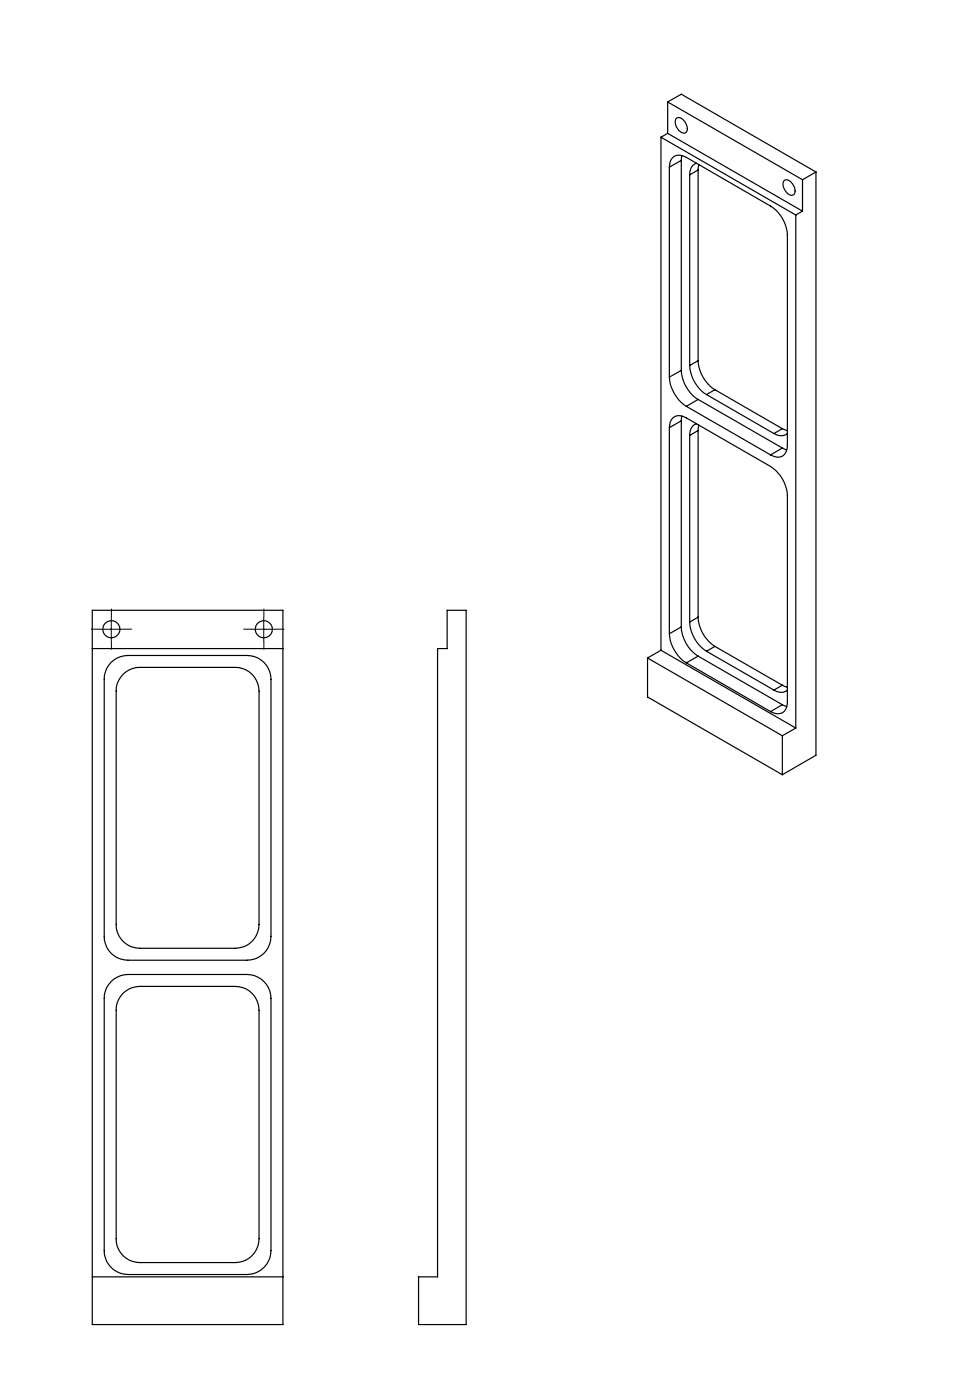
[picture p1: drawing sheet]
<svg xmlns="http://www.w3.org/2000/svg" width="200mm" height="294mm" viewBox="0 0 200 294" stroke-linecap="round" stroke-linejoin="round" font-family="sans-serif">
<g fill="none" stroke="#000" stroke-width=".25">
<path d="M138.7 28.8l28.3 16.4M138.7 28.8v107.8M140.1 21.4l28.3 16.3M140.1 28l28.3 16.3M140.1 21.4v6.6M140.1 21.4l2.9-1.6 28.2 16.3M140.1 28l-1.4 .8M140.5 35.1a2.17 2.17 0 0 1 1-2.3 2.17 2.17 0 0 1 2.5 .3l17.7 10.2a7.6 7.6 0 0 1 3.5 6.1v44.1a2.15 2.15 0 0 1-1 2.3 2.15 2.15 0 0 1-2.5-.3M140.5 35.1v44.1M141.9 24.9a1.65 1.65 0 0 1 2.2 1.3 1.01 1.01 0 0 1 .2 1.1 1.01 1.01 0 0 1-.9 .6 2.31 2.31 0 0 1-1.5-3zM143 33.7v44.1M143 33.7l-2.5 1.4"/>
<path d="M143.1 32.7l-.1 1M144.7 36.7v40.1M146.2 34.3a2.28 2.28 0 0 0-1.5 2.4M146.5 35.7l-1.8 1M146.5 35.7v40M146.6 34.6l-.1 1.1M164.6 37.9a1.24 1.24 0 0 1 1.7 .7l.5 1.1a.89 .89 0 0 1-.3 1.2 .89 .89 0 0 1-1.2-.2 2.21 2.21 0 0 1-.7-2.8zM168.4 37.7v6.6M171.2 36.1l-2.8 1.6M171.2 36.1v122.5l-7 4.1M167 45.2v107.7M168.4 44.3l-1.4 .9"/>
<path d="M140.5 79.2a7.9 7.9 0 0 0 3.5 6.1M143 77.8a7.8 7.8 0 0 0 3.5 6.1M143 77.8l-2.5 1.4M144.7 76.8a7.8 7.8 0 0 0 3.6 6.1M146.5 75.7a7.8 7.8 0 0 0 3.5 6.1M146.5 75.7l-1.8 1.1M140.5 89.8a2.17 2.17 0 0 1 1-2.3 2.17 2.17 0 0 1 2.5 .3l17.7 10.2a7.8 7.8 0 0 1 3.5 6.1v43.3a2.15 2.15 0 0 1-1 2.3 2.15 2.15 0 0 1-2.5-.3M140.5 89.8v43.3M143 88.4v43.3M143 88.4l-2.5 1.4M143.1 87.4l-.1 1M144 85.3l17.7 10.2"/>
<path d="M144.7 91.4v39.2M146.2 89a2.28 2.28 0 0 0-1.5 2.4M146.5 83.9l17.7 10.2M146.5 90.4v39.2M146.5 83.9l-2.5 1.4M146.5 90.4l-1.8 1M146.6 89.3l-.1 1.1M148.3 82.9l14.1 8.1M150 81.8l-1.7 1.1M150 81.8l14.2 8.2M162.4 91a2.37 2.37 0 0 0 2.8 0M164.2 94.1l.9 .4"/>
<path d="M164.2 90l1 .4M164.2 94.1l-2.5 1.4M164.2 90l-1.8 1M19.4 128.2h40v150h-40zM19.4 136.2h40M23.3 139.1a5 5 0 0 1 3.5-1.5h25.1a5 5 0 0 1 5 5.1v53.9a5 5 0 0 1-5 5h-25.1a4.9 4.9 0 0 1-4.9-5v-53.9a5.2 5.2 0 0 1 1.4-3.6zM93.8 128.2h4v150h-10v-10.1h4v-131.9h2zM135.9 138.2l28.3 16.3M135.9 138.2v8.2l28.3 16.3M138.7 136.6l28.3 16.3M138.7 136.6l-2.8 1.6M140.5 133.1a7.9 7.9 0 0 0 3.5 6.1"/>
<path d="M143 131.7a7.8 7.8 0 0 0 3.5 6.1M143 131.7l-2.5 1.4M144 139.2l17.7 10.2M144.7 130.6a7.8 7.8 0 0 0 3.6 6.2M146.5 129.6a7.8 7.8 0 0 0 3.5 6.1M146.5 137.8l17.7 10.2M146.5 129.6l-1.8 1M146.5 137.8l-2.5 1.4M148.3 136.8l14.1 8.1M150 135.7l-1.7 1.1M150 135.7l14.2 8.2M25.8 141.6a5 5 0 0 1 3.6-1.4h20a5 5 0 0 1 5 4.9v49a5 5 0 0 1-5 5h-20a4.9 4.9 0 0 1-5-5v-49a4.8 4.8 0 0 1 1.4-3.5z"/>
<path d="M162.4 144.9a2.24 2.24 0 0 0 2.8 0M164.2 148l.9 .4M164.2 143.9l1 .4M164.2 154.5v8.2M164.2 148l-2.5 1.4M164.2 143.9l-1.8 1M167 152.9l-2.8 1.6M23.3 206.1a5.2 5.2 0 0 1 3.5-1.5h25.1a5.1 5.1 0 0 1 5 5.1v52.9a5.1 5.1 0 0 1-5 5h-25.1a5 5 0 0 1-4.9-5v-52.9a5 5 0 0 1 1.4-3.6zM25.8 208.6a5 5 0 0 1 3.6-1.5h20a5 5 0 0 1 5 5.1v47.9a5 5 0 0 1-5 5h-20a4.9 4.9 0 0 1-5-5v-47.9a4.8 4.8 0 0 1 1.4-3.6zM19.4 268.1h40"/>
<circle cx="23.4" cy="132.1" r="1.79"/>
<circle cx="55.4" cy="132.1" r="1.79"/>
</g>
<path d="M20.9 132.1h-1.8M23.4 129.6v-1.8M23.4 134.6v1.8M25.9 132.1h1.8M52.9 132.1h-1.8M55.4 129.6v-1.8M55.4 134.6v1.8M57.9 132.1h1.8" fill="none" stroke="#000" stroke-width=".21" stroke-dasharray="30.5 1.3 1.3 1.3" stroke-linecap="butt"/>
<path d="M20.8 132.1h5.1M23.4 129.6v5.1M52.8 132.1h5.1M55.4 129.6v5.1" fill="none" stroke="#000" stroke-width=".21"/>
</svg>
